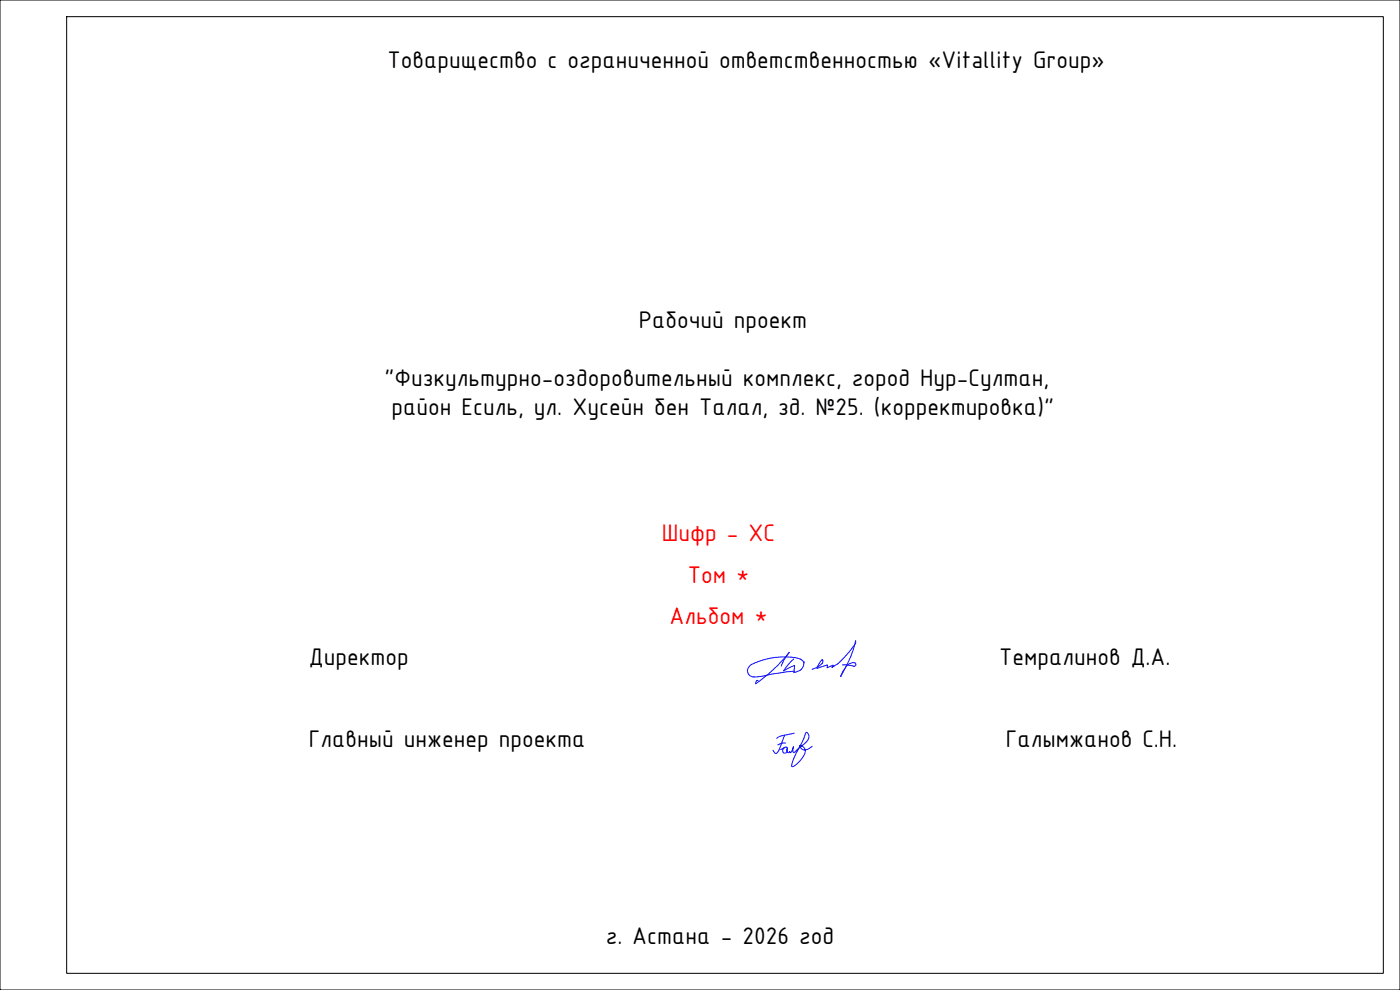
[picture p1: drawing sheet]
<svg xmlns="http://www.w3.org/2000/svg" width="594mm" height="420mm" viewBox="0 0 594 420" stroke-linecap="round" stroke-linejoin="round" font-family="sans-serif">
<defs><g id="words">
<g font-size="11">
<text x="164.3" y="29">Товарищество с ограниченной ответственностью «Vitallity Group»</text>
<text x="271" y="139.1">Рабочий проект</text>
<text x="163.1" y="163.8">&quot;Физкультурно-оздоровительный комплекс, город Нур-Султан,</text>
<text x="166.1" y="176.3">район Есиль, ул. Хусейн бен Талал, зд. №25. (корректировка)&quot;</text>
<text x="131" y="282.1">Директор</text>
<text x="423.9" y="282.1">Темралинов Д.А.</text>
<text x="131" y="317">Главный инженер проекта</text>
<text x="426.6" y="317">Галымжанов С.Н.</text>
<text x="256.9" y="400.3">г. Астана - 2026 год</text>
</g>
<g font-size="11" fill="#f00">
<text x="280.8" y="229.7">Шифр - ХС</text>
<text x="291.8" y="247.1">Том *</text>
<text x="284" y="264.6">Альбом *</text>
</g>
</g></defs>
<!-- layer: 0 -->
<path d="M0 0h593.9v420h-593.9zM28.3 7.1h558.5v405.8h-558.5z" fill="none" stroke="#000" stroke-width=".42"/>
<path d="M336.7 279.5l-2.3 2.4-1.9 2.6 4.6-2.2M339.4 279.6a28.9 28.9 0 0 0-21.3 2.8 2.73 2.73 0 0 0-.7 3.4 2.73 2.73 0 0 0 3.2 1.4l10.7-1.9 5.8-.6M339.4 279.6l1.6 1.4M363 271.8l-1.7 5.8-2.1 4.6M363 271.8v.3a12.6 12.6 0 0 1-3.9 5.8l-3.7 3.7-2.5 1.5 .9-.5M331.4 282.6a17.4 17.4 0 0 1 3.4-5.8l-6.6 7.1-7.6 6.2 .5-1.4 .5 .2M341 281a4.2 4.2 0 0 1-4.2 4.3l.3-3M341 281h.1M353.7 282.6l-.3-.4-2.5 1.1 .1-1.2-4.4 1.4 1-2.3 1.2-1.4 .3 .6a5 5 0 0 1-3.9 3.3l-.7 .3M359.7 282a12.3 12.3 0 0 0-3.1 5l2.6-4.8M362.5 281.1l-1.5 .2-1.3 .7M362.5 281.1a.79 .79 0 0 1 .6 .9 .79 .79 0 0 1-.9 .7l-2-.5-2.8-.1" fill="none" stroke="#00f" stroke-width=".42"/>
<!-- layer: 0 -->
<path d="M332.8 317.1a.76 .76 0 0 1 .9-.1 .76 .76 0 0 1 .4 .7 1.14 1.14 0 0 1-.4 1.6 1.14 1.14 0 0 1-1.6-.4v-1l.7-.8-1.7 .8M332.9 311.9a22 22 0 0 1-3.5 7.7l-.6-.1-.9-1.3M333.2 315.2l-1.7 .1-1.5 .7M336.9 311l-2.8 .6a7.6 7.6 0 0 0-4.6 1.6M344.6 316.6a3.4 3.4 0 0 1-4.4 1.1l-1-1.3a2.4 2.4 0 0 1 2.3 1.3 2.4 2.4 0 0 1-.4 2.7 9.3 9.3 0 0 1-5.1 4.8 14.4 14.4 0 0 1 2.9-7.9l2.7-5.9a.6 .6 0 0 1 .6-.7 .6 .6 0 0 1 .6 .6 3.3 3.3 0 0 1-1.7 4.4l-2.8 2.3a1.77 1.77 0 0 1-1.7 1.2l-.3-1 .3-1.4-.6 1.7a.52 .52 0 0 1-.2 .6 .52 .52 0 0 1-.6 .1l-.2-.4a.77 .77 0 0 1-1.1 .4 .77 .77 0 0 1-.2-1.2l.3-.8" fill="none" stroke="#00f" stroke-width=".42"/>
<use href="#words"/>
</svg>
